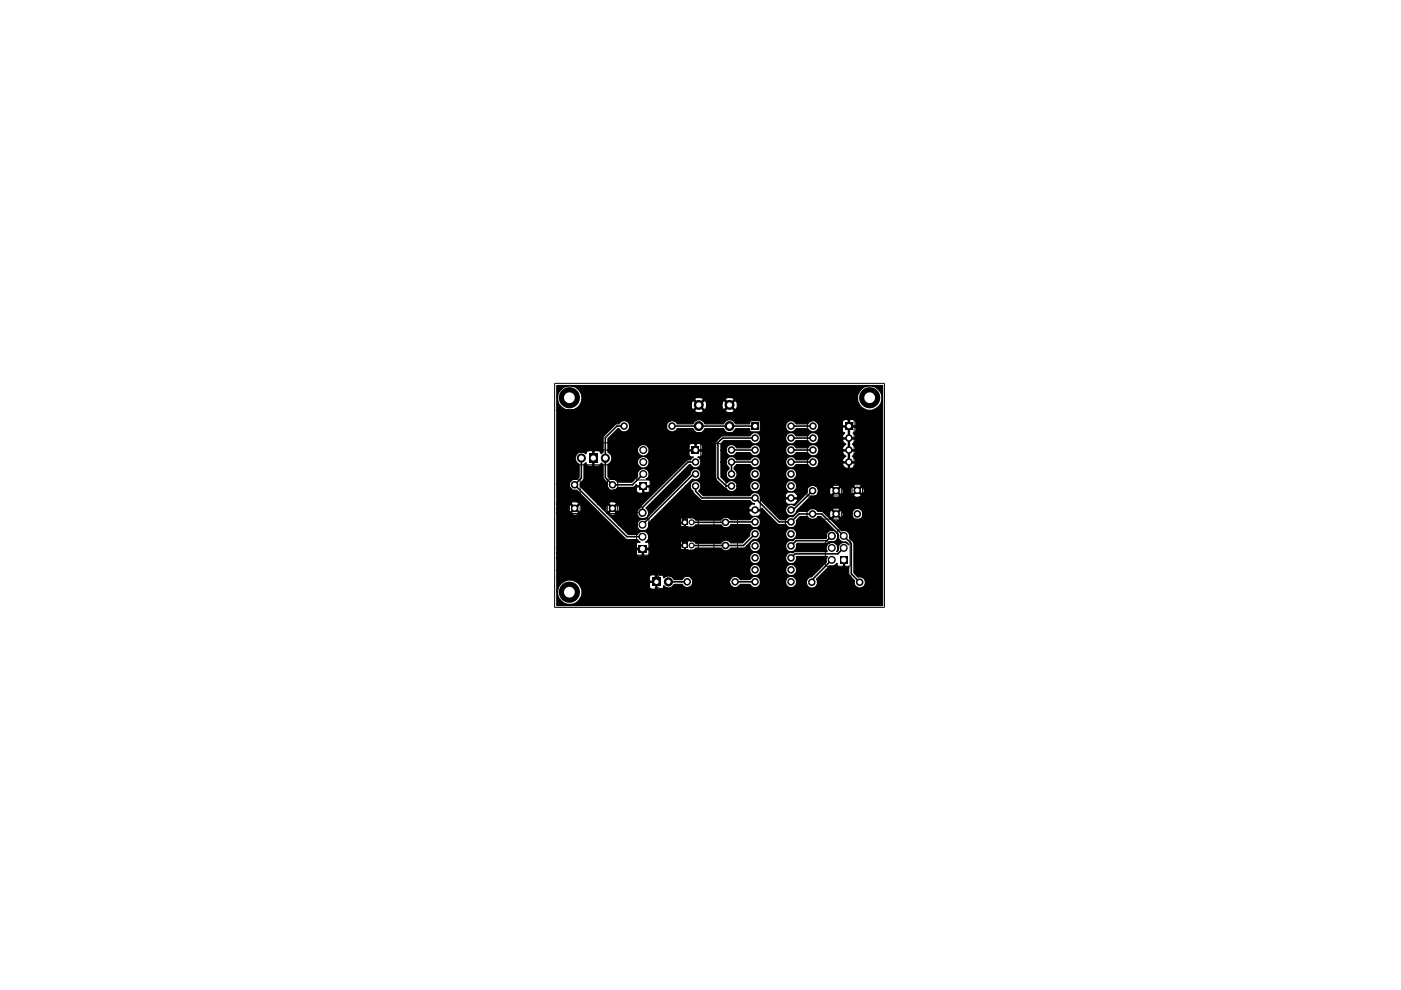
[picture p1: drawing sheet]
<svg xmlns="http://www.w3.org/2000/svg" width="297mm" height="210mm" viewBox="0 0 297 210" stroke-linecap="round" stroke-linejoin="round" font-family="sans-serif">
<g fill="none" stroke="#000" stroke-width=".21">
<path d="M117.6 81.3h69.9v47.5h-69.9zM120.6 93.9h10.3v4.7h-10.3zM120.6 95.4h10.3M123.9 93.9v1.5M127.7 93.9v1.5M133 97.3v.4h1M133 95.2v-.5l.4 .3 .1-.3h.4v.5M133 96.4v.6M133 96.8h1M133.3 90.3h.8M133.5 97.5v.2M134 95.6v.6l-.7-.6-.3 .2 .1 .4"/>
<path d="M134 93.7v.6l-.6-.6h-.3v.5M134.1 89h6.5v2.7h-6.5zM135 94.1h2.7v7.7h-2.7zM138.6 98h.4l.2-.2v-.3l-.6-.1v1M138.6 94.8h.6M138.8 94.8v1M138.8 98l.4 .4M139.2 100h-.5v.5h.5v.4h-.5M139.4 94.8l.7 1M139.5 100l.4 1 .3-1M139.5 97.4l.7 1M140.1 94.8l-.7 1"/>
<path d="M140.2 97.4l-.7 1M140.6 90.3h.8M147.9 87.4v1.4M149.2 91.4h4.5M149.2 84.8h4.5M154.9 87.4v1.4M162.9 89h-1.7v35.7h5.3v-35.7h-1.7M162.9 89a1 1 0 0 0 1 1 1 1 0 0 0 1-1M171.2 87.9h9.9v12.5h-9.9zM172.4 87.7h-1.4v1.4M174.1 98.6h1.4M174.1 98h1.4"/>
<path d="M174.1 97.8h1.4M174.1 97.7h1.4M174.1 97.5h1.4M174.1 98.4h1.4M174.1 98.3h1.4M174.1 98.1h1.4M174.1 89.7h4.1v1.3h-4.1zM174.1 92.3h4.1v1.3h-4.1zM174.1 94.8h4.1v1.3h-4.1zM174.1 97.4h4.1v1.2h-4.1zM174.1 96h1.4M174.1 95.8h1.4"/>
<path d="M174.1 95h1.4M174.1 94.9h1.4M174.1 95.6h1.4M174.1 95.5h1.4M174.1 95.4h1.4M174.1 95.2h1.4M174.1 90.9h1.4M174.1 90.8h1.4M174.1 90.7h1.4M174.1 89.9h1.4M174.1 89.8h1.4M174.1 90.5h1.4"/>
<path d="M174.1 90.4h1.4M174.1 90.3h1.4M174.1 90.2h1.4M174.1 90.1h1.4M174.1 93.5h1.4M174.1 93.3h1.4M174.1 93.2h1.4M174.1 92.5h1.4M174.1 92.4h1.4M174.1 93h1.4M174.1 92.9h1.4M174.1 92.7h1.4"/>
<path d="M174.1 92.6h1.4M175.5 89.7v1.3M175.5 92.3v1.3M175.5 94.8v1.3M175.5 97.4v1.2M120.5 117l.4-1.2 .3 1.2M120.5 117.6l.4 1.2 .3-1.2M120.6 116.7h.5M120.6 114.6h.5M120.7 101.6h2.3v7.3h-2.3zM121.2 112.3l-.4-.1-.2 .2 .2 .4 .4 .1v.4l-.6 .1M121.2 114h-.6v1.1"/>
<path d="M121.5 115.8l.4 1.2 .4-1.2M121.7 114.6h.4M121.7 117.7l.3-.1a.64 .64 0 0 1 .4 .6 .64 .64 0 0 1-.5 .6l-.2-.3zM121.8 112.8h.4M122.2 114h-.5v1.1h.5M122.3 112.2h-.5v1.2h.5M122.7 116.4l.6-.1v-.4l-.6-.1v1.2M122.8 114v1.1h.5l.1-.1v-1M122.8 112.2v1.2h.6M122.8 118.7v.1M123 116.4l.3 .6M123.3 117.9l.4-.3v1.2"/>
<path d="M123.3 118.8h.7M123.9 112.8h.4M124 114.6h.6v-.6h-.6v1.1M124.4 112.2h-.5v1.2h.5M124.8 116.4l.7-.1v-.4l-.7-.1v1.2M125.1 116.4l.4 .6M126.6 115.8h-.5l-.1 .2 .1 .3 .5 .2v.4h-.6M127.4 115.7l-.3 .9h.7M127.7 116.2v.8M128.5 116.3l-.2-.1v-.3l.5-.1v.4l-.5 .2v.4l.2 .2 .4-.2-.1-.5h-.1M128.8 101.6h2.2v7.3h-2.2zM130 115.8h-.6v.5h.6v.5l-.1 .2h-.4l-.1-.2"/>
<path d="M133 114.8v.4l.5 .1-.1-.5 .4-.1 .2 .2-.1 .4M133.1 117.6v.5a.44 .44 0 0 0 .5-.5h.3v.6M133.3 109.2l.3-1 .3 1M133.3 108.9h.5M133.3 116.8h.7M133.4 115.9l.2-.2h.2l.2 .2-.1 .3h-.4l-.1-.5h-.2l-.2 .2 .1 .3h.2l.1-.1M133.5 119.1v-.5l-.3-.1-.2 .2v.4h1M133.7 116.6v.6l-.7-.2M134 118.5l-.5 .4M134.9 110h2.7v7.7h-2.7zM136.2 107.4h-1.3v1.3M137.7 103v1.4h-1.3"/>
<path d="M138.6 113.5l.2-.3v1M138.6 114.2h.6M138.7 111.3h.4l.1-.4-.5-.1v1h.5l.1-.4-.3-.1M139.2 115.8h-.4a.55 .55 0 0 0 0 1l.5-.1v-.4h-.3M139.5 113.3l.4-.1 .2 .3-.7 .7h.7M140.3 115.8v1l-.6-1v1M140.4 113.2l.3 1 .3-1M140.7 115.8l.5 .1 .1 .4-.2 .5h-.4zM143.8 110.2v1.1M143.8 115.1v1.1M143.9 110v1.5M143.9 114.9v1.5"/>
<path d="M144 109.8v1.9M144 114.7v1.9M144.1 109.6v2.2M144.1 114.6v2.2M144.2 109.6v2.3M144.2 114.5v2.3M144.3 109.5v2.5M144.3 114.3v2.6M144.3 109.3v2.9M144.3 114.2v2.9M144.4 109.2v.7M144.4 111.6v.7"/>
<path d="M144.4 114.1v.7M144.4 116.5v.7M144.5 109.1v.8M144.5 111.6v.8M144.5 114v.8M144.5 116.5v.8M144.6 109.1v.8M144.6 111.6v.8M144.6 114v.8M144.6 116.5v.8M144.7 109.1v.8M144.7 111.6v.8"/>
<path d="M144.7 114v.8M144.7 116.5v.8M144.8 109v.9M144.8 111.6v.9M144.8 113.9v.9M144.8 116.5v.9M144.9 109v.9M144.9 111.6v.9M144.9 113.9v.9M144.9 116.5v.9M144.9 108.9v1M144.9 111.6v1"/>
<path d="M144.9 113.8v1M144.9 116.5v1M145 108.9v1M145 111.6v1M145 113.8v1M145 116.5v1M145.1 108.8v1.1M145.1 111.6v1.1M145.1 113.7v1.1M145.1 116.5v1.1M145.2 108.8v1.1M145.2 111.6v1.1"/>
<path d="M145.2 113.7v1.1M145.2 116.5v1.1M145.3 108.7v1.2M145.3 111.6v1.2M145.3 113.6v1.2M145.3 116.5v1.1M145.4 108.7v1.2M145.4 111.6v1.2M145.4 113.6v1.2M145.4 116.5v1.2M145.5 108.7v1.2M145.5 111.6v1.2"/>
<path d="M145.5 113.6v1.2M145.5 116.5v1.2M145.6 108.7v1.2M145.6 111.6v1.2M145.6 113.6v1.2M145.6 116.5v1.2M145.7 108.7v1.2M145.7 111.6v1.2M145.7 113.5v1.3M145.7 116.5v1.2M145.8 108.6v1.3M145.8 111.6v1.3"/>
<path d="M145.8 113.5v1.3M145.8 116.5v1.2M145.9 108.6v1.3M145.9 111.6v1.3M145.9 113.5v1.3M145.9 116.5v1.2M147.8 116.8h.4M147.8 111.9h.4M148 111.8v.3M148 116.7v.3M150.3 104.4h-1.7v-10.3h5.3v10.3h-1.7M150.3 104.4a1 1 0 0 1 1-1 1 1 0 0 1 1 1"/>
<path d="M151.3 116.4a2.53 2.53 0 0 0 2.6 2.5 2.53 2.53 0 0 0 2.5-2.5M151.3 110.1a2.53 2.53 0 0 1 2.6-2.5 2.53 2.53 0 0 1 2.5 2.5M151.4 110.1v6.2M156.4 110.1v6.2M171 114.1v-1l.4 .7 .3-.7v1M171.1 107.9h7.3v2.2h-7.3zM171.1 103h7.3v2.2h-7.3zM171.8 118.7h.4l.1-.4-.5-.1v1M171.9 118.7l.4 .5M172.1 115.7h-.3l-.2 .1 .1 .4 .4 .1-.1 .4h-.4M172.1 113.1v1M173.1 115.8l-.2-.1-.4 .2 .1 .7h.5"/>
<path d="M173.1 113.1h-.5l-.1 .2 .1 .2 .5 .3-.1 .2h-.5M173.3 118.3h-.6v.3l.6 .3-.3 .3-.3-.1M173.6 113.2h.5v.8l-.4 .1a.67 .67 0 0 1-.1-.9zM173.6 118.2h.5M173.6 115.7v1M173.7 116.2l.4 .5M173.8 118.2v1M174.1 115.7l-.5 .5M175 114.9h2.6v-2.5h2.6v7.7h-5.2zM176.3 112.4h-1.3v1.2M180.7 102.8h2.2v7.3h-2.2zM181.2 116.7v-1l.3 .7 .3-.7v1"/>
<path d="M181.3 113.1l.3 1 .2-1M181.8 118.3l-.2-.1-.3 .2v.6l.3 .2 .2-.1v-.3h-.1M182.4 115.7v1M182.8 113.2l-.4-.1-.2 .3v.5l.2 .1 .2 .1 .2-.1M182.9 118.2v1l-.6-1v1M183.3 118.2l.6 .2v.6l-.4 .2h-.2zM183.3 115.7h-.3l-.2 .1v.3l.5 .2-.1 .4h-.4M183.8 113.2l-.4-.1-.2 .3v.5l.3 .2 .3-.1M184 115.7h.1a.66 .66 0 0 1 .1 1l-.4-.1a.67 .67 0 0 1 .2-.9zM138.8 122.1v.2M138.8 124.5h.1M138.9 122.2a1.99 1.99 0 0 1 3.3 .1"/>
<path d="M139.4 122.3a1.5 1.5 0 0 1 2.1 0M141.5 124.5a1.5 1.5 0 0 1-2.1 0M142.2 124.5a1.99 1.99 0 0 1-3.3 .1M146.7 123.4h.8M147.5 122h6.5v2.7h-6.5zM154 123.4h.8M173.1 123.4h.8M173.9 122.1h6.5v2.7h-6.5zM180.4 123.4h.9"/>
<circle cx="145.9" cy="110.8" r="2.16"/>
<circle cx="145.9" cy="115.7" r="2.16"/>
</g>
<g fill="none" stroke="#000" stroke-width=".34">
<path d="M123.3 97.1v4.2l-1.5 1.5 11.1 11h3.3M128.7 97.5l-.2 .1M132.3 90.3h-1.5l-2.5 2.5v8.5l1.6 1.5h4.2l2.3-2.3M142.5 90.3h17.6M147.5 98h-1.6l-9.7 9.6v1.1M155.1 95.4h5M160.1 98h-5v2.5M160.1 92.9h-6.9l-1 .9v7.5l1.8 1.7h1.1M167.7 90.3h4.7M167.7 98h4.7M167.7 95.4h4.7M167.7 92.9h4.7"/>
<path d="M147.5 100.5h-.4l-10.9 10.8M147.5 103v1.1l1.3 1.5h11.3l5.1 5.1h2.5l1.7-1.7h4.8l6.3 6.2v6.5l1.8 1.7M160.1 113.2l-2.5 2.5h-11M160.1 110.7h-13.5M172.3 104.1l-4.2 4h-.4M176.3 113.6l-1 1h-6.5l-1.1 1.1M176.3 118.7l-4.2 4.3v.4M178.9 116.2l-1.3 1.2h-9l-.9 .9M141.7 123.4h4M155.9 123.4h4.2"/>
</g>
<g fill="#000">
<path d="M124.9 96.2h1.8v1.9h-1.8zM127.4 97.1l1.9 .1zM127.7 96.4a.95 .95 0 0 1 1-.2 .95 .95 0 0 1 .6 .9h-1.9zM127.4 97.2h1.9a.95 .95 0 0 1-1 .9 .95 .95 0 0 1-.9-.9zM131.5 90.3h1.6a.8 .8 0 0 1-.8 .8 .8 .8 0 0 1-.8-.8zM131.8 89.8a.8 .8 0 0 1 .8-.2 .8 .8 0 0 1 .5 .7h-1.6zM135.5 95.4h1.7a.85 .85 0 0 1-.8 .9 .85 .85 0 0 1-.9-.9zM135.8 94.8a.85 .85 0 0 1 .9-.2 .85 .85 0 0 1 .5 .8h-1.7zM135.5 98h1.7a.85 .85 0 0 1-.8 .8 .85 .85 0 0 1-.9-.8zM135.8 97.4a.85 .85 0 0 1 .9-.2 .85 .85 0 0 1 .5 .8h-1.7zM146.6 94.7h1.6v1.6h-1.6zM146.7 98h1.6a.8 .8 0 0 1-.8 .8 .8 .8 0 0 1-.8-.8z"/>
<path d="M146.9 97.4a.8 .8 0 0 1 .9-.2 .8 .8 0 0 1 .5 .8h-1.6zM154.3 95.4h1.6a.8 .8 0 0 1-.8 .8 .8 .8 0 0 1-.8-.8zM154.5 94.9a.8 .8 0 0 1 .9-.2 .8 .8 0 0 1 .5 .7h-1.6zM154.3 98h1.6a.8 .8 0 0 1-.8 .8 .8 .8 0 0 1-.8-.8zM154.5 97.4a.8 .8 0 0 1 .9-.2 .8 .8 0 0 1 .5 .8h-1.6zM159.2 89.6h1.7v1.6h-1.7zM159.5 94.9a.8 .8 0 0 1 .9-.2 .8 .8 0 0 1 .5 .7h-1.6zM159.3 95.4h1.6a.8 .8 0 0 1-.8 .8 .8 .8 0 0 1-.8-.8zM159.5 92.3a.8 .8 0 0 1 .9-.2 .8 .8 0 0 1 .5 .8h-1.6zM159.3 92.9h1.6a.8 .8 0 0 1-.8 .8 .8 .8 0 0 1-.8-.8zM159.5 97.4a.8 .8 0 0 1 .9-.2 .8 .8 0 0 1 .5 .8h-1.6zM159.3 98h1.6a.8 .8 0 0 1-.8 .8 .8 .8 0 0 1-.8-.8z"/>
<path d="M167.1 89.8a.8 .8 0 0 1 .9-.2 .8 .8 0 0 1 .5 .7h-1.6zM166.9 90.3h1.6a.8 .8 0 0 1-.8 .8 .8 .8 0 0 1-.8-.8zM167.1 92.3a.8 .8 0 0 1 .9-.2 .8 .8 0 0 1 .5 .8h-1.6zM166.9 92.9h1.6a.8 .8 0 0 1-.8 .8 .8 .8 0 0 1-.8-.8zM167.1 94.9a.8 .8 0 0 1 .9-.2 .8 .8 0 0 1 .5 .7h-1.6zM166.9 95.4h1.6a.8 .8 0 0 1-.8 .8 .8 .8 0 0 1-.8-.8zM167.1 97.4a.8 .8 0 0 1 .9-.2 .8 .8 0 0 1 .5 .8h-1.6zM166.9 98h1.6a.8 .8 0 0 1-.8 .8 .8 .8 0 0 1-.8-.8zM171.8 94.9a.8 .8 0 0 1 .9-.2 .8 .8 0 0 1 .5 .7h-1.6zM171.6 95.4h1.6a.8 .8 0 0 1-.8 .8 .8 .8 0 0 1-.8-.8zM171.8 97.4a.8 .8 0 0 1 .9-.2 .8 .8 0 0 1 .5 .8h-1.6zM171.6 98h1.6a.8 .8 0 0 1-.8 .8 .8 .8 0 0 1-.8-.8z"/>
<path d="M171.8 92.3a.8 .8 0 0 1 .9-.2 .8 .8 0 0 1 .5 .8h-1.6zM171.6 92.9h1.6a.8 .8 0 0 1-.8 .8 .8 .8 0 0 1-.8-.8zM179.1 89.6h1.6v1.6h-1.6zM179.4 92.3a.8 .8 0 0 1 .9-.2 .8 .8 0 0 1 .5 .8h-1.6zM179.2 92.9h1.6a.8 .8 0 0 1-.8 .8 .8 .8 0 0 1-.8-.8zM179.4 94.9a.8 .8 0 0 1 .9-.2 .8 .8 0 0 1 .5 .7h-1.6zM179.2 95.4h1.6a.8 .8 0 0 1-.8 .8 .8 .8 0 0 1-.8-.8zM179.4 97.4a.8 .8 0 0 1 .9-.2 .8 .8 0 0 1 .5 .8h-1.6zM179.2 98h1.6a.8 .8 0 0 1-.8 .8 .8 .8 0 0 1-.8-.8zM135.4 115.5h1.7v1.7h-1.7zM135.5 102.2h1.7v1.7h-1.7zM135.6 113.2a.85 .85 0 0 1 .9-.2 .85 .85 0 0 1 .6 .8h-1.7z"/>
<path d="M135.4 113.8h1.7a.85 .85 0 0 1-.9 .8 .85 .85 0 0 1-.8-.8zM135.6 110.7a.85 .85 0 0 1 .9-.2 .85 .85 0 0 1 .6 .8h-1.7zM135.4 111.3h1.7a.85 .85 0 0 1-.9 .8 .85 .85 0 0 1-.8-.8zM135.5 100.5h1.7a.85 .85 0 0 1-.8 .8 .85 .85 0 0 1-.9-.8zM135.8 99.9a.85 .85 0 0 1 .9-.2 .85 .85 0 0 1 .5 .8h-1.7zM144.6 115.1h1.2v1.1h-1.2zM144.6 110.2h1.2v1.1h-1.2zM146.7 103h1.6a.8 .8 0 0 1-.8 .8 .8 .8 0 0 1-.8-.8zM146.9 102.5a.8 .8 0 0 1 .9-.2 .8 .8 0 0 1 .5 .7h-1.6zM146.7 100.5h1.6a.8 .8 0 0 1-.8 .8 .8 .8 0 0 1-.8-.8zM146.9 99.9a.8 .8 0 0 1 .9-.1 .8 .8 0 0 1 .5 .7h-1.6zM154.3 100.5h1.6a.8 .8 0 0 1-.8 .8 .8 .8 0 0 1-.8-.8z"/>
<path d="M154.5 99.9a.8 .8 0 0 1 .9-.1 .8 .8 0 0 1 .5 .7h-1.6zM159.5 117.7a.8 .8 0 0 1 .9-.2 .8 .8 0 0 1 .5 .8h-1.6zM159.3 118.3h1.6a.8 .8 0 0 1-.8 .8 .8 .8 0 0 1-.8-.8zM159.5 115.2a.8 .8 0 0 1 .9-.2 .8 .8 0 0 1 .5 .7h-1.6zM159.3 115.7h1.6a.8 .8 0 0 1-.8 .8 .8 .8 0 0 1-.8-.8zM159.5 99.9a.8 .8 0 0 1 .9-.1 .8 .8 0 0 1 .5 .7h-1.6zM159.3 100.5h1.6a.8 .8 0 0 1-.8 .8 .8 .8 0 0 1-.8-.8zM159.5 112.6a.8 .8 0 0 1 .9-.1 .8 .8 0 0 1 .5 .7h-1.6zM159.3 113.2h1.6a.8 .8 0 0 1-.8 .8 .8 .8 0 0 1-.8-.8zM159.5 110.1a.8 .8 0 0 1 .9-.2 .8 .8 0 0 1 .5 .8h-1.6zM159.3 110.7h1.6a.8 .8 0 0 1-.8 .8 .8 .8 0 0 1-.8-.8zM159.5 107.6a.8 .8 0 0 1 .9-.2 .8 .8 0 0 1 .5 .7h-1.6z"/>
<path d="M159.3 108.1h1.6a.8 .8 0 0 1-.8 .8 .8 .8 0 0 1-.8-.8zM159.5 105a.8 .8 0 0 1 .9-.2 .8 .8 0 0 1 .5 .8h-1.6zM159.3 105.6h1.6a.8 .8 0 0 1-.8 .8 .8 .8 0 0 1-.8-.8zM159.5 102.5a.8 .8 0 0 1 .9-.2 .8 .8 0 0 1 .5 .7h-1.6zM159.3 103h1.6a.8 .8 0 0 1-.8 .8 .8 .8 0 0 1-.8-.8zM167.1 107.6a.8 .8 0 0 1 .9-.2 .8 .8 0 0 1 .5 .7h-1.6zM166.9 108.1h1.6a.8 .8 0 0 1-.8 .8 .8 .8 0 0 1-.8-.8zM167.1 110.1a.8 .8 0 0 1 .9-.2 .8 .8 0 0 1 .5 .8h-1.6zM166.9 110.7h1.6a.8 .8 0 0 1-.8 .8 .8 .8 0 0 1-.8-.8zM167.1 99.9a.8 .8 0 0 1 .9-.1 .8 .8 0 0 1 .5 .7h-1.6zM166.9 100.5h1.6a.8 .8 0 0 1-.8 .8 .8 .8 0 0 1-.8-.8zM167.1 102.5a.8 .8 0 0 1 .9-.2 .8 .8 0 0 1 .5 .7h-1.6z"/>
<path d="M166.9 103h1.6a.8 .8 0 0 1-.8 .8 .8 .8 0 0 1-.8-.8zM167.1 105a.8 .8 0 0 1 .9-.2 .8 .8 0 0 1 .5 .8h-1.6zM166.9 105.6h1.6a.8 .8 0 0 1-.8 .8 .8 .8 0 0 1-.8-.8zM167.1 112.6a.8 .8 0 0 1 .9-.1 .8 .8 0 0 1 .5 .7h-1.6zM166.9 113.2h1.6a.8 .8 0 0 1-.8 .8 .8 .8 0 0 1-.8-.8zM167.1 115.2a.8 .8 0 0 1 .9-.2 .8 .8 0 0 1 .5 .7h-1.6zM166.9 115.7h1.6a.8 .8 0 0 1-.8 .8 .8 .8 0 0 1-.8-.8zM167.1 117.7a.8 .8 0 0 1 .9-.2 .8 .8 0 0 1 .5 .8h-1.6zM166.9 118.3h1.6a.8 .8 0 0 1-.8 .8 .8 .8 0 0 1-.8-.8zM175.7 118.1a.85 .85 0 0 1 1-.2 .85 .85 0 0 1 .5 .8h-1.7zM175.5 118.7h1.7a.85 .85 0 0 1-.9 .9 .85 .85 0 0 1-.8-.9zM175.7 115.6a.85 .85 0 0 1 1-.2 .85 .85 0 0 1 .5 .8h-1.7z"/>
<path d="M175.5 116.2h1.7a.85 .85 0 0 1-.9 .8 .85 .85 0 0 1-.8-.8zM178 117.9h1.7v1.6h-1.7zM178.3 115.6a.85 .85 0 0 1 .9-.2 .85 .85 0 0 1 .5 .8h-1.7zM178 116.2h1.7a.85 .85 0 0 1-.8 .8 .85 .85 0 0 1-.9-.8zM178.3 113a.85 .85 0 0 1 .9-.2 .85 .85 0 0 1 .5 .8h-1.7zM178 113.6h1.7a.85 .85 0 0 1-.8 .9 .85 .85 0 0 1-.9-.9zM138.2 122.4h1.8v1.8h-1.8zM155.3 122.8a.8 .8 0 0 1 .9-.2 .8 .8 0 0 1 .5 .8h-1.6zM155.1 123.4h1.6a.8 .8 0 0 1-.8 .8 .8 .8 0 0 1-.8-.8zM159.5 122.8a.8 .8 0 0 1 .9-.2 .8 .8 0 0 1 .5 .8h-1.6zM159.3 123.4h1.6a.8 .8 0 0 1-.8 .8 .8 .8 0 0 1-.8-.8zM159.5 120.3a.8 .8 0 0 1 .9-.2 .8 .8 0 0 1 .5 .7h-1.6z"/>
<path d="M159.3 120.8h1.6a.8 .8 0 0 1-.8 .8 .8 .8 0 0 1-.8-.8zM167.1 120.3a.8 .8 0 0 1 .9-.2 .8 .8 0 0 1 .5 .7h-1.6zM166.9 120.8h1.6a.8 .8 0 0 1-.8 .8 .8 .8 0 0 1-.8-.8zM167.1 122.8a.8 .8 0 0 1 .9-.2 .8 .8 0 0 1 .5 .8h-1.6zM166.9 123.4h1.6a.8 .8 0 0 1-.8 .8 .8 .8 0 0 1-.8-.8zM171.3 123.4h1.6a.8 .8 0 0 1-.8 .8 .8 .8 0 0 1-.8-.8zM171.5 122.9a.8 .8 0 0 1 .9-.2 .8 .8 0 0 1 .5 .7h-1.6zM118.1 81.7h69v46.7h-69v-3.1h.1v.6a2.6 2.6 0 0 0 3.4 2.1 2.6 2.6 0 0 0 1.4-3.8h14.7l.3 .6 .9 .1 .2-.1v-1.3h-1.3l-.1 .7h-14.7l-.2-.3a2.58 2.58 0 0 0-2.8-.8 2.58 2.58 0 0 0-1.8 2.2h-.1v-2.8h19.6l.1 .7h1.3v-1.2h.2v2.8l.2 .1h.7l.5-.2v-.5l.2 .2a1.37 1.37 0 0 0 2-.5h1.7l.2 .3a1.15 1.15 0 0 0 1.3 .3 1.15 1.15 0 0 0 .7-1.1h7.8l.1 .3a1.16 1.16 0 0 0 1 .9 1.16 1.16 0 0 0 1.2-.7h2.1l.1 .2a1.21 1.21 0 0 0 1.4 .4 1.21 1.21 0 0 0 .8-1.1h5.3v.3a1.2 1.2 0 0 0 1.8 .7 1.2 1.2 0 0 0 0-2 1.2 1.2 0 0 0-1.8 .7v.3h-5.3a1.2 1.2 0 0 0-.9-1.2 1.2 1.2 0 0 0-1.4 .7h-2.1l-.1-.2a1.21 1.21 0 0 0-1.3-.4 1.21 1.21 0 0 0-.9 1.1h-7.8v-.6l-.7-.6h-.8l-.7 .7h-1.7a1.29 1.29 0 0 0-2.2-.3v-.5l-.4-.2h-.8l-.2 .1-.4-.1h-.9l-.3 .3v.3h-19.6v-1.6h40.8v.2a1.2 1.2 0 0 0 1.3 1 1.2 1.2 0 0 0 1.1-1.2h5.3v.2a1.2 1.2 0 0 0 1.8 .8 1.2 1.2 0 0 0 0-2 1.2 1.2 0 0 0-1.8 .7v.3h-5.3a1.19 1.19 0 0 0-1.2-1.2 1.19 1.19 0 0 0-1.2 1.2h-40.8v-2.6h40.8v.3a1.2 1.2 0 0 0 1.9 .7 1.2 1.2 0 0 0 0-2 1.2 1.2 0 0 0-1.9 .8v.2h-40.8v-1.1h16.7a.57 .57 0 0 0 .5 .7h.7l.2-.2v-1.2h.2v1.2l.2 .2 .9-.1 .3-.4v-.7l-.2-.2h-2.6l-.2 .2v.5h-16.7v-.9h25.9a.68 .68 0 0 0 .4 .6 .68 .68 0 0 0 .7-.1v-1h-1l-.1 .2v.3h-25.9v-7.5h3l.3 .4 .5 .1 .6-.2 .2-.3-.8-.8-.8 .8h-3v-1h2.3a.62 .62 0 0 0 .5 .8l.8-.8h.4l.8 .8 .2-.1a1.25 1.25 0 0 0 0-1.4l-.2-.1-.8 .8h-.4l-.8-.8a.74 .74 0 0 0-.5 .8h-2.3v-1h3l.8 .8 .8-.8-.1-.2a1.25 1.25 0 0 0-1.4 0l-.1 .2h-3v-4.1h2.6a1.31 1.31 0 0 0 .8 1.2h.8l10.4 10.4 2.5 .1 .5 .5h-.5l-.4 .4v.8l.2 .2h2.6l.2-.2v-.7l-.2-.3h6.4v.3l.1 .1h1v-.9h.2v2.2l.5 .2 .5-.4h.7l.5-.4h5.4l.1 .2a1.11 1.11 0 0 0 1.9-.2h2.9l.5-.4h.6v.2a1.2 1.2 0 0 0 1.3 1 1.2 1.2 0 0 0 1.1-1.2h5.3v.2a1.18 1.18 0 0 0 1.4 .9 1.18 1.18 0 0 0 .9-1.5l.1-.2h6.6l.4-.3a1.23 1.23 0 0 0 1.5-.8 1.23 1.23 0 0 0-.7-1.6 1.23 1.23 0 0 0-1.6 .8v.9h-6.6l-.5 .5a1.1 1.1 0 0 0-1.5 1.1h-5.3l-.1-.3a1.15 1.15 0 0 0-1.2-.9 1.15 1.15 0 0 0-1.1 1.2h-.6l1.4-1.5a1.19 1.19 0 0 0 1.6-1.1h5.3v.3a1.2 1.2 0 0 0 1.8 .7 1.2 1.2 0 0 0 0-2 1.2 1.2 0 0 0-1.8 .8v.2h-5.3a1.21 1.21 0 0 0-1.4-1.1 1.21 1.21 0 0 0-1 1.5l-1.5 1.5h-2.5a1.12 1.12 0 0 0-1.1-.6 1.12 1.12 0 0 0-.9 .7h-5.4l-.5-.4h-.7l-.4-.4h-.4l-.2 .2-.8-.2-.4 .2-.1 .5h-6.4l-.7-.2a1.25 1.25 0 0 0 .2-2 1.25 1.25 0 0 0-1.9 .4h-2l-2-2h3.9v.2a1.24 1.24 0 0 0 1.3 1.1 1.24 1.24 0 0 0 1.1-1.2h6.5v.1a.73 .73 0 0 0 1.1 .4v-.9h-1h-.1v.4h-6.5l-.1-.4 .8-.8h5.8v.3l.1 .2h1v-1h.2v2.2l.2 .2 .6-.1 .2-.3h.7l.5-.4h5.4l.1 .2 .5 .4a1.28 1.28 0 0 0 1.5-.7h4l.1 .2a1.21 1.21 0 0 0 2-.2 1.21 1.21 0 0 0-.9-1.8l.3 .1 .5-.2 .5-.6-.1-.4h-2.5a.74 .74 0 0 0 .3 1l.8 .2-.5 .2-.5 .5h-4.1l-.1-.2a1.24 1.24 0 0 0-1.8 0l-.1 .3h-5.4l-.2-.3a.91 .91 0 0 0-1-.1l-.5-.4-.7 .2a.69 .69 0 0 0-1.1 .5h-5.8l7.1-7.1h1l.2 .7 .4 .4 .1 .3 1.7 1.6h10.3l.5 .5 .5 .3-.3-.1-.5 .2-.5 .8 .2 .3h2.5l.1-.4 3.3 3.4 1.9 .1v.2a1.19 1.19 0 0 0 1.5 .4 1.19 1.19 0 0 0 .7-1.4l.7-.9h1.6a1.16 1.16 0 0 0 1.1 .7 1.16 1.16 0 0 0 1-.7h.7l3.7 3.7a1.26 1.26 0 0 0 .3 1.4 1.26 1.26 0 0 0 1.4 .3l.5 .6a1.24 1.24 0 0 0-1.5-.4 1.24 1.24 0 0 0-.7 1.5l-.3 .4a1.25 1.25 0 0 0-1-2 1.25 1.25 0 0 0-1 2h-7.1l-.1 .1a1.22 1.22 0 0 0-1.6 1.1 1.22 1.22 0 0 0 1.3 1.3 1.15 1.15 0 0 0 1-1.5h6.6l-.4 .7 .1 .5-3.1 3.1a1.19 1.19 0 0 0-1.1 1.5 1.19 1.19 0 0 0 1.6 .8 1.19 1.19 0 0 0 .5-1.8l2.9-2.9h.9l.6-.5v.4l.2 .4 1 .1 .1-.2v-1.4h.3v1.4l.1 .2 .7-.1v1.6l1.3 1.3a1.15 1.15 0 0 0 .8 1.5 1.15 1.15 0 0 0 1.4-.8 1.15 1.15 0 0 0-.7-1.4h-.8l-.9-.9v-6.4l-.9-1.2a1.18 1.18 0 0 0-.4-1.2 1.18 1.18 0 0 0-1.2-.1l-2.5-2.7h.5a.93 .93 0 0 0 1.5 .3l.1-.3-.8-.7-.8 .7h-.5l-1-.8h.9a.49 .49 0 0 0 .4 .7l.9-.8h.3l.8 .8h.2l.3-1h1.8a1.21 1.21 0 0 0 1.2 1.4 1.21 1.21 0 0 0 1.2-1.4 1.21 1.21 0 0 0-1.5-1l-.6 .4-.3 .6h-1.8l-.2-.5-.3-.1-.8 .8h-.3l-.9-.8h-.2l-.2 .9h-.9l-.4-.5-.3-.2h-1l-.4-.4h3.6l.8 .8 .8-.8a.92 .92 0 0 0-1.6 0l-3.7-.1a1.22 1.22 0 0 0-1.6 .5l-2 .1-1.1 1.1-.2-.1a1.17 1.17 0 0 0-1.2 .7h-1.3l-4.2-4.2h5.1l.5 .8 .8 .2a1.2 1.2 0 0 0-1.1 1.2 1.2 1.2 0 0 0 1.2 1.2 1.2 1.2 0 0 0 1.2-1.2l3-3 4.6-.1 .1 .2a1.02 1.02 0 0 0 1.5-.2l-.1-.2h3a1 1 0 0 0 1.6 .3v-.3l-.8-.7-.8 .7h-3l-.7-.6-.8 .8h-3.6l.4-.2 .2-.7h2.4l.2 .7h.2l.9-.8h.3l.8 .8a.6 .6 0 0 0 .5-.8h1.6l.1 .5 .3 .2 .8-.8h.4l.8 .8a.97 .97 0 0 0 0-1.6l-.8 .8h-.4l-.8-.8-.3 .1-.1 .8h-1.6l-.3-.8h-.2l-.8 .8h-.3l-.9-.8h-.2l-.2 .9h-2.4l-.2-.9-.4-.2h3.6l.8 .8 .8-.9h2.9l.8 .8 .8-.8v-.3l-.6-.1-.8 .1-.2 .3h-2.9l-.1-.2a1.02 1.02 0 0 0-1.5 .3h-3.7l-.1-.2a1.26 1.26 0 0 0-1.6 1.5l-2.7 2.8-.6-.3 .3 .1 .5-.2 .5-.7-.1-.3h-2.5l-.2 .2h-5.1v-.7h5.1l.2 .2h2.5l.1-.4-.5-.7-.5-.1-.3 .1a1.2 1.2 0 0 0 1.2-1.4 1.2 1.2 0 0 0-1.4-1 1.2 1.2 0 0 0-1 1.3l.5 .8 .5 .3-.3-.1-.5 .1-.5 .9h-5.1a1.17 1.17 0 0 0-1-.9 1.17 1.17 0 0 0-1.2 .7h-9.9l-1-1a1.18 1.18 0 0 0 0-2 1.18 1.18 0 0 0-1.8 1h-1l1.5-1.5a1.18 1.18 0 0 0 1.7-.5 1.18 1.18 0 0 0-.6-1.6 1.18 1.18 0 0 0-1.6 .8v.2l-9.6 9.7a1.14 1.14 0 0 0-1.6 1.1h-3.9l-2.6-2.5h.5l.3 .4 .6 .1 .7-.3-.1-.3h4.5a1.22 1.22 0 0 0 1.7 1.2 1.22 1.22 0 0 0 .1-2.2l9.3-9.2h.2a1.18 1.18 0 0 0 1.9 .3 1.18 1.18 0 0 0-.4-1.9h.5l.4-.3 .2-.3-.2-.7h-2.6v1l.4 .3h.4l-.6 .6-.8 .1-9.8 9.7-.1 .4-.6 .7v.3h-4.5l-.7-.7-.8 .8h-.5l-.9-1h.8l.1 .6 .3 .2 .8-.8h.4l.8 .8a.97 .97 0 0 0 0-1.6l-.8 .8h-.4l-.8-.8-.3 .1-.1 .7h-.8l-1-1h2.4l.8 .8 .8-.8v-.2l-1.1-.2-.5 .2v.2h-2.4l-3.7-3.6v-.8l.8-.8v-3.2l.4-.3 .2 .6 .3 .1h.9l.1-.1v-3h.2v3l.2 .1h.8l.4-.1 .2-.5 .4 .2v3.1l.8 .9a1.4 1.4 0 0 0 .9 1.5h5.3v.2a.91 .91 0 0 0 1.4 .3v-1.1h.2v1.1l.2 .2 .8-.1 .4-.3v-.9h-2.8h-.2v.6h-4.7l.5-.2 .2-.4h3.3l.7-.6 .2 .3h2.6l.2-.2v-.8l-.4-.4h-.4a1.23 1.23 0 0 0 .4-1.7 1.23 1.23 0 0 0-1.6-.5 1.23 1.23 0 0 0-.7 1.6l-1.2 1.2h-3.1l-.7-.6h-.7l-.6-.6v-2.6l.6-.4h5.7a1.22 1.22 0 0 0 1.5 1.3 1.22 1.22 0 0 0 .7-1.9 1.22 1.22 0 0 0-2-.1l-.2 .7h-5.7a1.42 1.42 0 0 0-.6-2.1v-.4h6.3a1.24 1.24 0 0 0 1.6 1.2 1.24 1.24 0 0 0 .6-2h8.7l.1 .7h1.1v-1.2h.3v1.2h1.2l.2-.7-.2-.4-.4-.3h-.6l-.2 .2-1-.2-.4 .3-.1 .4h-8.7l-.3-.3a1.27 1.27 0 0 0-1.9 1.1h-6.3v-1.6h22.9v7.6l1.8 2 .4 .2a1.17 1.17 0 0 0 1.4 .5 1.17 1.17 0 0 0 .8-1.1h2.7v.2a1.2 1.2 0 0 0 1.9 .8 1.2 1.2 0 0 0 0-2 1.2 1.2 0 0 0-1.9 .7v.3h-2.7a1.16 1.16 0 0 0-.8-1.1 1.16 1.16 0 0 0-1.3 .4l-1.2-1.3v-3.1h1.1l.1 .7 .4 .4v.4a1.19 1.19 0 0 0 0 2.1 1.19 1.19 0 0 0 1.8-1.1h2.6v.3a1.2 1.2 0 0 0 1.3 .9 1.2 1.2 0 0 0 1.1-1.2h5.3v.3a1.2 1.2 0 0 0 1.8 .7 1.2 1.2 0 0 0 0-2 1.2 1.2 0 0 0-1.8 .8v.2h-5.3a1.19 1.19 0 0 0-1.2-1.2 1.19 1.19 0 0 0-1.2 1.2h-2.6l-.2-.6-.5-.4v-.4l.6-.6h2.8a1.2 1.2 0 0 0 1.4 .7 1.2 1.2 0 0 0 .9-1.2h5.3v.3a1.16 1.16 0 0 0 1 .9 1.16 1.16 0 0 0 1.2-.7h2.5l.1 .2a1.17 1.17 0 0 0 1.2 .5 1.17 1.17 0 0 0 .9-.9h5.1l.6 .9 .5 .2 .2-.1v-1.1h.2v1.1l.3 .1 .5-.2 .5-.7-.1-.3h-2.5l-.2 .1h-5.1h.1a1.22 1.22 0 0 0-.8-1.4 1.22 1.22 0 0 0-1.5 .6h-2.5l-.1-.2a1.15 1.15 0 0 0-1.3-.4 1.15 1.15 0 0 0-.8 1.1h-5.3l-.1-.3a1.16 1.16 0 0 0-1-.9 1.16 1.16 0 0 0-1.2 .7h-2.8l-.1-.2a1.15 1.15 0 0 0-1.3-.4 1.15 1.15 0 0 0-.8 1.1h-1.1v-2.5h1.1v.2a1.16 1.16 0 0 0 1 1 1.16 1.16 0 0 0 1.2-.7h2.8l.1 .1a1.21 1.21 0 0 0 1.4 .5 1.21 1.21 0 0 0 .8-1.1h5.3v.2a1.16 1.16 0 0 0 1 1 1.16 1.16 0 0 0 1.2-.7h2.5l.1 .1a1.17 1.17 0 0 0 1.2 .6 1.17 1.17 0 0 0 .9-.9h5.1l.2 .4 .6 .5-.6 .5-.2 .5 .2 .2h1.1v-2.3h.2v2.3h1.2l.1-.2-.2-.5-.5-.5 .7-.7-.1-.4h-2.5l-.2 .2h-5.1a1.18 1.18 0 0 0-.7-1.5 1.18 1.18 0 0 0-1.5 .7h-2.5l-.1-.2a1.15 1.15 0 0 0-1.3-.5 1.15 1.15 0 0 0-.8 1.2h-5.3l-.1-.3a1.16 1.16 0 0 0-1-.9 1.16 1.16 0 0 0-1.2 .7h-2.8l-.1-.2a1.15 1.15 0 0 0-1.3-.5 1.15 1.15 0 0 0-.8 1.2h-1.1v-1.4l.5-.7h5.6a1.2 1.2 0 0 0 1.4 .7 1.2 1.2 0 0 0 .9-1.2h5.3v.3a1.16 1.16 0 0 0 1 .9 1.16 1.16 0 0 0 1.2-.7h2.5l.1 .2a1.17 1.17 0 0 0 1.2 .5 1.17 1.17 0 0 0 .9-.8h5.1l.2 .4 .6 .5-.6 .5-.2 .4 .2 .3h1.1v-2.3h.2v2.3h1.2l.1-.3-.2-.4-.5-.5 .7-.8-.1-.3h-2.5l-.2 .2h-5.1a1.18 1.18 0 0 0-.7-1.5 1.18 1.18 0 0 0-1.5 .6h-2.5l-.1-.2a1.15 1.15 0 0 0-1.3-.4 1.15 1.15 0 0 0-.8 1.1h-5.3l-.1-.2a1.16 1.16 0 0 0-1-1 1.16 1.16 0 0 0-1.2 .7h-6l-1.2 1.5h-22.9v-.9l2.1-2.1h.3v.2a1.21 1.21 0 0 0 1.4 .4 1.21 1.21 0 0 0 .8-1.2h7.8v.4a1.18 1.18 0 0 0 1.1 .9 1.18 1.18 0 0 0 1.1-.7h3.4l.2 .3 .7 .5h1.1l.6-.8h3.9l.4 .6a1.45 1.45 0 0 0 1.8 0l.4-.6h2.9v.5l.2 .2h2l.2-.4v-.8h5.3a1.15 1.15 0 0 0 .9 1.2 1.15 1.15 0 0 0 1.3-.7l2.5 .1a1.27 1.27 0 0 0 2 .2h5.3l.1 .4 .4 .2-.5 .8 .2 .2h1.1v-2.2h.2v2.2h1.2l.1-.2-.5-.8 .4-.1 .2-.4v-.7h-.2h-2.5h-.2v.6h-5.3l.1-.2a1.05 1.05 0 0 0-.1-1.4h5.3v.5l.2 .2h1.1v-1.2h.2v1.2h1.2l.2-.2-.1-.9-.4-.3h-.7l-.2 .2-.4-.2-.7 .1a.46 .46 0 0 0-.4 .6h-5.3l-.1-.1a1.22 1.22 0 0 0-1.9 .4h-2.5l-.1-.2a1.15 1.15 0 0 0-1.3-.5 1.15 1.15 0 0 0-.8 1.2h-5.3v-.8l-.2-.4h-2l-.2 .2v.5h-2.9l-.4-.6-.5-.3a1.73 1.73 0 0 0-1.7 .7v.2h-3.9l-.2-.4-.7-.5a1.47 1.47 0 0 0-1.7 .9l-3.4-.1a1.18 1.18 0 0 0-1.3-.6 1.18 1.18 0 0 0-.9 1.1h-7.8v-.2a1.16 1.16 0 0 0-1-.9 1.16 1.16 0 0 0-1.2 .7l-.9 .1-2.4 2.4-.1 3.5-.4 .3-.2-.5-.4-.2h-.8l-.2 .2h-.2l-.1-.2h-.9l-.4 .3-.1 .4-.5-.3h-.8a1.35 1.35 0 0 0-1 1.2 1.35 1.35 0 0 0 .9 1.3v2.7l-.5 .5-.9 .1-.6 .5-.1 .5h-2.6v-15.7h29.2l.3 .4a1.24 1.24 0 0 0 1.4-.2l.1-.2h4.7l.3 .4a1.1 1.1 0 0 0 1.5-.4l-.9-.9-.9 .9h-4.7l-.9-.9-.9 .9h-29.2v-2.9h.1a2.62 2.62 0 0 0 1.7 2.7 2.62 2.62 0 0 0 3-.8h23.7l.2 .7 .3 .1 .9-.9h.4l.9 .9a.74 .74 0 0 0 .5-.8h3.2l.3 .7 .2 .1 1-.9h.4l.9 .9 .4-.3a1.24 1.24 0 0 0-.1-1.5h-.3l-.9 .9h-.4l-1-.9h-.2l-.3 1h-3.2l-.2-1h-.3l-.9 .9h-.4l-.9-.9h-.3l-.2 1h-23.7l.5-1.3h23.9l.9 1 .9-1h4.7l.9 1 .9-1v-.2l-.3-.1a1.61 1.61 0 0 0-1.4 .1l-.1 .2h-4.7a1.16 1.16 0 0 0-1.6-.3l-.2 .3h-23.9v-.6h58.4v.5a2.59 2.59 0 0 0 4 2 2.59 2.59 0 0 0 0-4.4 2.59 2.59 0 0 0-4 1.9h-58.4l-.1-.5a2.61 2.61 0 0 0-2.7-1.8 2.61 2.61 0 0 0-2.4 2.3h-.1z"/>
<circle cx="120.7" cy="84.3" r="2.24"/>
<circle cx="123.3" cy="97.1" r=".97"/>
<circle cx="142.5" cy="90.3" r=".8"/>
<circle cx="148.2" cy="90.3" r="1.06"/>
<circle cx="148.2" cy="85.9" r="1.06"/>
<circle cx="154.7" cy="85.9" r="1.06"/>
<circle cx="154.7" cy="90.3" r="1.06"/>
<circle cx="154.7" cy="90.3" r=".17"/>
<circle cx="155.1" cy="98" r=".17"/>
<circle cx="159.8" cy="95.4" r=".17"/>
<circle cx="172.4" cy="90.3" r=".8"/>
<circle cx="184.4" cy="84.3" r="2.24"/>
<circle cx="121.8" cy="102.8" r=".8"/>
<circle cx="121.8" cy="107.8" r=".8"/>
<circle cx="129.9" cy="102.8" r=".8"/>
<circle cx="129.9" cy="107.8" r=".8"/>
<circle cx="136.2" cy="108.7" r=".89"/>
<circle cx="146.6" cy="115.7" r=".64"/>
<circle cx="146.6" cy="110.7" r=".64"/>
<circle cx="153.8" cy="110.7" r=".8"/>
<circle cx="153.8" cy="115.7" r=".8"/>
<circle cx="153.8" cy="115.7" r=".17"/>
<circle cx="155.1" cy="103" r=".8"/>
<circle cx="172.3" cy="104.1" r=".8"/>
<circle cx="172.3" cy="109" r=".8"/>
<circle cx="176.3" cy="113.6" r=".89"/>
<circle cx="177.3" cy="109" r=".8"/>
<circle cx="177.3" cy="104.1" r=".8"/>
<circle cx="181.8" cy="109" r=".8"/>
<circle cx="181.8" cy="104" r=".8"/>
<circle cx="120.7" cy="125.6" r="2.24"/>
<circle cx="141.7" cy="123.4" r=".97"/>
<circle cx="145.7" cy="123.4" r=".8"/>
<circle cx="182.3" cy="123.4" r=".8"/>
</g>
<path d="M118.1 81.7h69v46.7h-69v-3.1h.1v.6a2.6 2.6 0 0 0 3.4 2.1 2.6 2.6 0 0 0 1.4-3.8h14.7l.3 .6 .9 .1 .2-.1v-1.3h-1.3l-.1 .7h-14.7l-.2-.3a2.58 2.58 0 0 0-2.8-.8 2.58 2.58 0 0 0-1.8 2.2h-.1v-2.8h19.6l.1 .7h1.3v-1.2h.2v2.8l.2 .1h.7l.5-.2v-.5l.2 .2a1.37 1.37 0 0 0 2-.5h1.7l.2 .3a1.15 1.15 0 0 0 1.3 .3 1.15 1.15 0 0 0 .7-1.1h7.8l.1 .3a1.16 1.16 0 0 0 1 .9 1.16 1.16 0 0 0 1.2-.7h2.1l.1 .2a1.21 1.21 0 0 0 1.4 .4 1.21 1.21 0 0 0 .8-1.1h5.3v.3a1.2 1.2 0 0 0 1.8 .7 1.2 1.2 0 0 0 0-2 1.2 1.2 0 0 0-1.8 .7v.3h-5.3a1.2 1.2 0 0 0-.9-1.2 1.2 1.2 0 0 0-1.4 .7h-2.1l-.1-.2a1.21 1.21 0 0 0-1.3-.4 1.21 1.21 0 0 0-.9 1.1h-7.8v-.6l-.7-.6h-.8l-.7 .7h-1.7a1.29 1.29 0 0 0-2.2-.3v-.5l-.4-.2h-.8l-.2 .1-.4-.1h-.9l-.3 .3v.3h-19.6v-1.6h40.8v.2a1.2 1.2 0 0 0 1.3 1 1.2 1.2 0 0 0 1.1-1.2h5.3v.2a1.2 1.2 0 0 0 1.8 .8 1.2 1.2 0 0 0 0-2 1.2 1.2 0 0 0-1.8 .7v.3h-5.3a1.19 1.19 0 0 0-1.2-1.2 1.19 1.19 0 0 0-1.2 1.2h-40.8v-2.6h40.8v.3a1.2 1.2 0 0 0 1.9 .7 1.2 1.2 0 0 0 0-2 1.2 1.2 0 0 0-1.9 .8v.2h-40.8v-1.1h16.7a.57 .57 0 0 0 .5 .7h.7l.2-.2v-1.2h.2v1.2l.2 .2 .9-.1 .3-.4v-.7l-.2-.2h-2.6l-.2 .2v.5h-16.7v-.9h25.9a.68 .68 0 0 0 .4 .6 .68 .68 0 0 0 .7-.1v-1h-1l-.1 .2v.3h-25.9v-7.5h3l.3 .4 .5 .1 .6-.2 .2-.3-.8-.8-.8 .8h-3v-1h2.3a.62 .62 0 0 0 .5 .8l.8-.8h.4l.8 .8 .2-.1a1.25 1.25 0 0 0 0-1.4l-.2-.1-.8 .8h-.4l-.8-.8a.74 .74 0 0 0-.5 .8h-2.3v-1h3l.8 .8 .8-.8-.1-.2a1.25 1.25 0 0 0-1.4 0l-.1 .2h-3v-4.1h2.6a1.31 1.31 0 0 0 .8 1.2h.8l10.4 10.4 2.5 .1 .5 .5h-.5l-.4 .4v.8l.2 .2h2.6l.2-.2v-.7l-.2-.3h6.4v.3l.1 .1h1v-.9h.2v2.2l.5 .2 .5-.4h.7l.5-.4h5.4l.1 .2a1.11 1.11 0 0 0 1.9-.2h2.9l.5-.4h.6v.2a1.2 1.2 0 0 0 1.3 1 1.2 1.2 0 0 0 1.1-1.2h5.3v.2a1.18 1.18 0 0 0 1.4 .9 1.18 1.18 0 0 0 .9-1.5l.1-.2h6.6l.4-.3a1.23 1.23 0 0 0 1.5-.8 1.23 1.23 0 0 0-.7-1.6 1.23 1.23 0 0 0-1.6 .8v.9h-6.6l-.5 .5a1.1 1.1 0 0 0-1.5 1.1h-5.3l-.1-.3a1.15 1.15 0 0 0-1.2-.9 1.15 1.15 0 0 0-1.1 1.2h-.6l1.4-1.5a1.19 1.19 0 0 0 1.6-1.1h5.3v.3a1.2 1.2 0 0 0 1.8 .7 1.2 1.2 0 0 0 0-2 1.2 1.2 0 0 0-1.8 .8v.2h-5.3a1.21 1.21 0 0 0-1.4-1.1 1.21 1.21 0 0 0-1 1.5l-1.5 1.5h-2.5a1.12 1.12 0 0 0-1.1-.6 1.12 1.12 0 0 0-.9 .7h-5.4l-.5-.4h-.7l-.4-.4h-.4l-.2 .2-.8-.2-.4 .2-.1 .5h-6.4l-.7-.2a1.25 1.25 0 0 0 .2-2 1.25 1.25 0 0 0-1.9 .4h-2l-2-2h3.9v.2a1.24 1.24 0 0 0 1.3 1.1 1.24 1.24 0 0 0 1.1-1.2h6.5v.1a.73 .73 0 0 0 1.1 .4v-.9h-1h-.1v.4h-6.5l-.1-.4 .8-.8h5.8v.3l.1 .2h1v-1h.2v2.2l.2 .2 .6-.1 .2-.3h.7l.5-.4h5.4l.1 .2 .5 .4a1.28 1.28 0 0 0 1.5-.7h4l.1 .2a1.21 1.21 0 0 0 2-.2 1.21 1.21 0 0 0-.9-1.8l.3 .1 .5-.2 .5-.6-.1-.4h-2.5a.74 .74 0 0 0 .3 1l.8 .2-.5 .2-.5 .5h-4.1l-.1-.2a1.24 1.24 0 0 0-1.8 0l-.1 .3h-5.4l-.2-.3a.91 .91 0 0 0-1-.1l-.5-.4-.7 .2a.69 .69 0 0 0-1.1 .5h-5.8l7.1-7.1h1l.2 .7 .4 .4 .1 .3 1.7 1.6h10.3l.5 .5 .5 .3-.3-.1-.5 .2-.5 .8 .2 .3h2.5l.1-.4 3.3 3.4 1.9 .1v.2a1.19 1.19 0 0 0 1.5 .4 1.19 1.19 0 0 0 .7-1.4l.7-.9h1.6a1.16 1.16 0 0 0 1.1 .7 1.16 1.16 0 0 0 1-.7h.7l3.7 3.7a1.26 1.26 0 0 0 .3 1.4 1.26 1.26 0 0 0 1.4 .3l.5 .6a1.24 1.24 0 0 0-1.5-.4 1.24 1.24 0 0 0-.7 1.5l-.3 .4a1.25 1.25 0 0 0-1-2 1.25 1.25 0 0 0-1 2h-7.1l-.1 .1a1.22 1.22 0 0 0-1.6 1.1 1.22 1.22 0 0 0 1.3 1.3 1.15 1.15 0 0 0 1-1.5h6.6l-.4 .7 .1 .5-3.1 3.1a1.19 1.19 0 0 0-1.1 1.5 1.19 1.19 0 0 0 1.6 .8 1.19 1.19 0 0 0 .5-1.8l2.9-2.9h.9l.6-.5v.4l.2 .4 1 .1 .1-.2v-1.4h.3v1.4l.1 .2 .7-.1v1.6l1.3 1.3a1.15 1.15 0 0 0 .8 1.5 1.15 1.15 0 0 0 1.4-.8 1.15 1.15 0 0 0-.7-1.4h-.8l-.9-.9v-6.4l-.9-1.2a1.18 1.18 0 0 0-.4-1.2 1.18 1.18 0 0 0-1.2-.1l-2.5-2.7h.5a.93 .93 0 0 0 1.5 .3l.1-.3-.8-.7-.8 .7h-.5l-1-.8h.9a.49 .49 0 0 0 .4 .7l.9-.8h.3l.8 .8h.2l.3-1h1.8a1.21 1.21 0 0 0 1.2 1.4 1.21 1.21 0 0 0 1.2-1.4 1.21 1.21 0 0 0-1.5-1l-.6 .4-.3 .6h-1.8l-.2-.5-.3-.1-.8 .8h-.3l-.9-.8h-.2l-.2 .9h-.9l-.4-.5-.3-.2h-1l-.4-.4h3.6l.8 .8 .8-.8a.92 .92 0 0 0-1.6 0l-3.7-.1a1.22 1.22 0 0 0-1.6 .5l-2 .1-1.1 1.1-.2-.1a1.17 1.17 0 0 0-1.2 .7h-1.3l-4.2-4.2h5.1l.5 .8 .8 .2a1.2 1.2 0 0 0-1.1 1.2 1.2 1.2 0 0 0 1.2 1.2 1.2 1.2 0 0 0 1.2-1.2l3-3 4.6-.1 .1 .2a1.02 1.02 0 0 0 1.5-.2l-.1-.2h3a1 1 0 0 0 1.6 .3v-.3l-.8-.7-.8 .7h-3l-.7-.6-.8 .8h-3.6l.4-.2 .2-.7h2.4l.2 .7h.2l.9-.8h.3l.8 .8a.6 .6 0 0 0 .5-.8h1.6l.1 .5 .3 .2 .8-.8h.4l.8 .8a.97 .97 0 0 0 0-1.6l-.8 .8h-.4l-.8-.8-.3 .1-.1 .8h-1.6l-.3-.8h-.2l-.8 .8h-.3l-.9-.8h-.2l-.2 .9h-2.4l-.2-.9-.4-.2h3.6l.8 .8 .8-.9h2.9l.8 .8 .8-.8v-.3l-.6-.1-.8 .1-.2 .3h-2.9l-.1-.2a1.02 1.02 0 0 0-1.5 .3h-3.7l-.1-.2a1.26 1.26 0 0 0-1.6 1.5l-2.7 2.8-.6-.3 .3 .1 .5-.2 .5-.7-.1-.3h-2.5l-.2 .2h-5.1v-.7h5.1l.2 .2h2.5l.1-.4-.5-.7-.5-.1-.3 .1a1.2 1.2 0 0 0 1.2-1.4 1.2 1.2 0 0 0-1.4-1 1.2 1.2 0 0 0-1 1.3l.1 .5 .9 .6-.3-.1-.5 .1-.5 .9h-5.1a1.17 1.17 0 0 0-1-.9 1.17 1.17 0 0 0-1.2 .7h-9.9l-1-1a1.18 1.18 0 0 0 0-2 1.18 1.18 0 0 0-1.8 1h-1l1.5-1.5a1.18 1.18 0 0 0 1.7-.5 1.18 1.18 0 0 0-.6-1.6 1.18 1.18 0 0 0-1.6 .8v.2l-9.6 9.7a1.14 1.14 0 0 0-1.6 1.1h-3.9l-2.6-2.5h.5l.3 .4 .6 .1 .7-.3-.1-.3h4.5a1.22 1.22 0 0 0 1.7 1.2 1.22 1.22 0 0 0 .1-2.2l9.3-9.2h.2a1.18 1.18 0 0 0 1.9 .3 1.18 1.18 0 0 0-.4-1.9h.5l.4-.3 .2-.3-.2-.7h-2.6v1l.4 .3h.4l-.6 .6-.8 .1-9.8 9.7-.1 .4-.6 .7v.3h-4.5l-.7-.7-.8 .8h-.5l-.9-1h.8l.1 .6 .3 .2 .8-.8h.4l.8 .8a.97 .97 0 0 0 0-1.6l-.8 .8h-.4l-.8-.8-.3 .1-.1 .7h-.8l-1-1h2.4l.8 .8 .8-.8v-.2l-1.1-.2-.5 .2v.2h-2.4l-3.7-3.6v-.8l.8-.8v-3.2l.4-.3 .2 .6 .3 .1h.9l.1-.1v-3h.2v3l.2 .1h.8l.4-.1 .2-.5 .4 .2v3.1l.8 .9a1.4 1.4 0 0 0 .9 1.5h5.3v.2a.91 .91 0 0 0 1.4 .3v-1.1h.2v1.1l.2 .2 .8-.1 .4-.3v-.9h-2.8h-.2v.6h-4.7l.5-.2 .2-.4h3.3l.7-.6 .2 .3h2.6l.2-.2v-.8l-.4-.4h-.4a1.23 1.23 0 0 0 .4-1.7 1.23 1.23 0 0 0-1.6-.5 1.23 1.23 0 0 0-.7 1.6l-1.2 1.2h-3.1l-.7-.6h-.7l-.6-.6v-2.6l.6-.4h5.7a1.22 1.22 0 0 0 1.5 1.3 1.22 1.22 0 0 0 .7-1.9 1.22 1.22 0 0 0-2-.1l-.2 .7h-5.7a1.42 1.42 0 0 0-.6-2.1v-.4h6.3a1.24 1.24 0 0 0 1.6 1.2 1.24 1.24 0 0 0 .6-2h8.7l.1 .7h1.1v-1.2h.3v1.2h1.2l.2-.7-.2-.4-.4-.3h-.6l-.2 .2-1-.2-.4 .3-.1 .4h-8.7l-.3-.3a1.27 1.27 0 0 0-1.9 1.1h-6.3v-1.6h22.9v7.6l1.8 2 .4 .2a1.17 1.17 0 0 0 1.4 .5 1.17 1.17 0 0 0 .8-1.1h2.7v.2a1.2 1.2 0 0 0 1.9 .8 1.2 1.2 0 0 0 0-2 1.2 1.2 0 0 0-1.9 .7v.3h-2.7a1.16 1.16 0 0 0-.8-1.1 1.16 1.16 0 0 0-1.3 .4l-1.2-1.3v-3.1h1.1l.1 .7 .4 .4v.4a1.19 1.19 0 0 0 0 2.1 1.19 1.19 0 0 0 1.8-1.1h2.6v.3a1.2 1.2 0 0 0 1.3 .9 1.2 1.2 0 0 0 1.1-1.2h5.3v.3a1.2 1.2 0 0 0 1.8 .7 1.2 1.2 0 0 0 0-2 1.2 1.2 0 0 0-1.8 .8v.2h-5.3a1.19 1.19 0 0 0-1.2-1.2 1.19 1.19 0 0 0-1.2 1.2h-2.6l-.2-.6-.5-.4v-.4l.6-.6h2.8a1.2 1.2 0 0 0 1.4 .7 1.2 1.2 0 0 0 .9-1.2h5.3v.3a1.16 1.16 0 0 0 1 .9 1.16 1.16 0 0 0 1.2-.7h2.5l.1 .2a1.17 1.17 0 0 0 1.2 .5 1.17 1.17 0 0 0 .9-.9h5.1l.6 .9 .5 .2 .2-.1v-1.1h.2v1.1l.3 .1 .5-.2 .5-.7-.1-.3h-2.5l-.2 .1h-5.1h.1a1.22 1.22 0 0 0-.8-1.4 1.22 1.22 0 0 0-1.5 .6h-2.5l-.1-.2a1.15 1.15 0 0 0-1.3-.4 1.15 1.15 0 0 0-.8 1.1h-5.3l-.1-.3a1.16 1.16 0 0 0-1-.9 1.16 1.16 0 0 0-1.2 .7h-2.8l-.1-.2a1.15 1.15 0 0 0-1.3-.4 1.15 1.15 0 0 0-.8 1.1h-1.1v-2.5h1.1v.2a1.16 1.16 0 0 0 1 1 1.16 1.16 0 0 0 1.2-.7h2.8l.1 .1a1.21 1.21 0 0 0 1.4 .5 1.21 1.21 0 0 0 .8-1.1h5.3v.2a1.16 1.16 0 0 0 1 1 1.16 1.16 0 0 0 1.2-.7h2.5l.1 .1a1.17 1.17 0 0 0 1.2 .6 1.17 1.17 0 0 0 .9-.9h5.1l.2 .4 .6 .5-.6 .5-.2 .5 .2 .2h1.1v-2.3h.2v2.3h1.2l.1-.2-.2-.5-.5-.5 .7-.7-.1-.4h-2.5l-.2 .2h-5.1a1.18 1.18 0 0 0-.7-1.5 1.18 1.18 0 0 0-1.5 .7h-2.5l-.1-.2a1.15 1.15 0 0 0-1.3-.5 1.15 1.15 0 0 0-.8 1.2h-5.3l-.1-.3a1.16 1.16 0 0 0-1-.9 1.16 1.16 0 0 0-1.2 .7h-2.8l-.1-.2a1.15 1.15 0 0 0-1.3-.5 1.15 1.15 0 0 0-.8 1.2h-1.1v-1.4l.5-.7h5.6a1.2 1.2 0 0 0 1.4 .7 1.2 1.2 0 0 0 .9-1.2h5.3v.3a1.16 1.16 0 0 0 1 .9 1.16 1.16 0 0 0 1.2-.7h2.5l.1 .2a1.17 1.17 0 0 0 1.2 .5 1.17 1.17 0 0 0 .9-.8h5.1l.2 .4 .6 .5-.6 .5-.2 .4 .2 .3h1.1v-2.3h.2v2.3h1.2l.1-.3-.2-.4-.5-.5 .7-.8-.1-.3h-2.5l-.2 .2h-5.1a1.18 1.18 0 0 0-.7-1.5 1.18 1.18 0 0 0-1.5 .6h-2.5l-.1-.2a1.15 1.15 0 0 0-1.3-.4 1.15 1.15 0 0 0-.8 1.1h-5.3l-.1-.2a1.16 1.16 0 0 0-1-1 1.16 1.16 0 0 0-1.2 .7h-6l-1.2 1.5h-22.9v-.9l2.1-2.1h.3v.2a1.21 1.21 0 0 0 1.4 .4 1.21 1.21 0 0 0 .8-1.2h7.8v.4a1.18 1.18 0 0 0 1.1 .9 1.18 1.18 0 0 0 1.1-.7h3.4l.2 .3 .7 .5h1.1l.6-.8h3.9l.4 .6a1.45 1.45 0 0 0 1.8 0l.4-.6h2.9v.5l.2 .2h2l.2-.4v-.8h5.3a1.15 1.15 0 0 0 .9 1.2 1.15 1.15 0 0 0 1.3-.7l2.5 .1a1.27 1.27 0 0 0 2 .2h5.3l.1 .4 .4 .2-.5 .8 .2 .2h1.1v-2.2h.2v2.2h1.2l.1-.2-.5-.8 .4-.1 .2-.4v-.7h-.2h-2.5h-.2v.6h-5.3l.1-.2a1.05 1.05 0 0 0-.1-1.4h5.3v.5l.2 .2h1.1v-1.2h.2v1.2h1.2l.2-.2-.1-.9-.4-.3h-.7l-.2 .2-.4-.2-.7 .1a.46 .46 0 0 0-.4 .6h-5.3l-.1-.1a1.22 1.22 0 0 0-1.9 .4h-2.5l-.1-.2a1.15 1.15 0 0 0-1.3-.5 1.15 1.15 0 0 0-.8 1.2h-5.3v-.8l-.2-.4h-2l-.2 .2v.5h-2.9l-.4-.6-.5-.3a1.73 1.73 0 0 0-1.7 .7v.2h-3.9l-.5-.6-.4-.3a1.47 1.47 0 0 0-1.7 .9l-3.4-.1a1.18 1.18 0 0 0-1.3-.6 1.18 1.18 0 0 0-.9 1.1h-7.8v-.2a1.16 1.16 0 0 0-1-.9 1.16 1.16 0 0 0-1.2 .7l-.9 .1-2.4 2.4-.1 3.5-.4 .3-.2-.5-.4-.2h-.8l-.2 .2h-.2l-.1-.2h-.9l-.4 .3-.1 .4-.5-.3h-.8a1.35 1.35 0 0 0-1 1.2 1.35 1.35 0 0 0 .9 1.3v2.7l-.5 .5-.9 .1-.6 .5-.1 .5h-2.6v-15.7h29.2l.3 .4a1.24 1.24 0 0 0 1.4-.2l.1-.2h4.7l.3 .4a1.1 1.1 0 0 0 1.5-.4l-.9-.9-.9 .9h-4.7l-.9-.9-.9 .9h-29.2v-2.9h.1a2.62 2.62 0 0 0 1.7 2.7 2.62 2.62 0 0 0 3-.8h23.7l.2 .7 .3 .1 .9-.9h.4l.9 .9a.74 .74 0 0 0 .5-.8h3.2l.3 .7 .2 .1 1-.9h.4l.9 .9 .4-.3a1.24 1.24 0 0 0-.1-1.5h-.3l-.9 .9h-.4l-1-.9h-.2l-.3 1h-3.2l-.1-.8-.4-.2-.9 .9h-.4l-.9-.9h-.3l-.2 1h-23.7l.5-1.3h23.9l.9 1 .9-1h4.7l.9 1 .9-1v-.2l-.3-.1a1.61 1.61 0 0 0-1.4 .1l-.1 .2h-4.7a1.16 1.16 0 0 0-1.6-.3l-.2 .3h-23.9v-.6h58.4v.5a2.59 2.59 0 0 0 4 2 2.59 2.59 0 0 0 0-4.4 2.59 2.59 0 0 0-4 1.9h-58.4l-.1-.5a2.61 2.61 0 0 0-2.7-1.8 2.61 2.61 0 0 0-2.4 2.3h-.1z" fill="none" stroke="#000" stroke-width=".25"/>
<g fill="#fff">
<circle cx="160.1" cy="123.4" r=".47"/>
<circle cx="160.1" cy="120.8" r=".47"/>
<circle cx="160.1" cy="118.3" r=".47"/>
<circle cx="160.1" cy="115.7" r=".47"/>
<circle cx="155.9" cy="123.4" r=".47"/>
<circle cx="153.8" cy="115.7" r=".47"/>
<circle cx="153.8" cy="110.7" r=".47"/>
<circle cx="136.4" cy="95.4" r=".55"/>
<circle cx="136.4" cy="98" r=".55"/>
<circle cx="147.5" cy="103" r=".47"/>
<circle cx="147.5" cy="100.5" r=".47"/>
<circle cx="147.5" cy="98" r=".47"/>
<circle cx="145.7" cy="123.4" r=".47"/>
<circle cx="141.7" cy="123.4" r=".47"/>
<circle cx="139.2" cy="123.4" r=".47"/>
<circle cx="145.2" cy="115.7" r=".38"/>
<circle cx="146.6" cy="115.7" r=".38"/>
<circle cx="145.2" cy="110.7" r=".38"/>
<circle cx="146.6" cy="110.7" r=".38"/>
<circle cx="160.1" cy="95.4" r=".47"/>
<circle cx="160.1" cy="92.9" r=".47"/>
<circle cx="160.1" cy="90.3" r=".47"/>
<circle cx="155.1" cy="95.4" r=".47"/>
<circle cx="154.7" cy="90.3" r=".55"/>
<circle cx="154.7" cy="85.9" r=".55"/>
<circle cx="160.1" cy="100.5" r=".47"/>
<circle cx="160.1" cy="98" r=".47"/>
<circle cx="155.1" cy="98" r=".47"/>
<circle cx="155.1" cy="100.5" r=".47"/>
<circle cx="155.1" cy="103" r=".47"/>
<circle cx="184.4" cy="84.3" r="1.14"/>
<circle cx="180" cy="90.3" r=".47"/>
<circle cx="180" cy="92.9" r=".47"/>
<circle cx="172.4" cy="95.4" r=".47"/>
<circle cx="180" cy="95.4" r=".47"/>
<circle cx="180" cy="98" r=".47"/>
<circle cx="160.1" cy="113.2" r=".47"/>
<circle cx="160.1" cy="110.7" r=".47"/>
<circle cx="160.1" cy="108.1" r=".47"/>
<circle cx="167.7" cy="108.1" r=".47"/>
<circle cx="167.7" cy="110.7" r=".47"/>
<circle cx="167.7" cy="100.5" r=".47"/>
<circle cx="167.7" cy="103" r=".47"/>
<circle cx="167.7" cy="105.6" r=".47"/>
<circle cx="160.1" cy="105.6" r=".47"/>
<circle cx="160.1" cy="103" r=".47"/>
<circle cx="167.7" cy="113.2" r=".47"/>
<circle cx="167.7" cy="115.7" r=".47"/>
<circle cx="167.7" cy="118.3" r=".47"/>
<circle cx="167.7" cy="120.8" r=".47"/>
<circle cx="167.7" cy="123.4" r=".47"/>
<circle cx="172.1" cy="123.4" r=".47"/>
<circle cx="182.3" cy="123.4" r=".47"/>
<circle cx="178.9" cy="118.7" r=".55"/>
<circle cx="176.3" cy="118.7" r=".55"/>
<circle cx="178.9" cy="116.2" r=".55"/>
<circle cx="176.3" cy="116.2" r=".55"/>
<circle cx="178.9" cy="113.6" r=".55"/>
<circle cx="176.3" cy="113.6" r=".55"/>
<circle cx="181.8" cy="109" r=".47"/>
<circle cx="181.8" cy="104" r=".47"/>
<circle cx="177.3" cy="109" r=".47"/>
<circle cx="172.3" cy="109" r=".47"/>
<circle cx="177.3" cy="104.1" r=".47"/>
<circle cx="172.3" cy="104.1" r=".47"/>
<circle cx="167.7" cy="90.3" r=".47"/>
<circle cx="167.7" cy="92.9" r=".47"/>
<circle cx="167.7" cy="95.4" r=".47"/>
<circle cx="167.7" cy="98" r=".47"/>
<circle cx="172.4" cy="98" r=".47"/>
<circle cx="172.4" cy="92.9" r=".47"/>
<circle cx="172.4" cy="90.3" r=".47"/>
<circle cx="120.7" cy="125.6" r="1.14"/>
<circle cx="136.2" cy="116.3" r=".55"/>
<circle cx="136.2" cy="113.8" r=".55"/>
<circle cx="136.2" cy="111.3" r=".55"/>
<circle cx="136.2" cy="108.7" r=".55"/>
<circle cx="129.9" cy="107.8" r=".47"/>
<circle cx="121.8" cy="107.8" r=".47"/>
<circle cx="120.7" cy="84.3" r="1.14"/>
<circle cx="132.3" cy="90.3" r=".47"/>
<circle cx="125.8" cy="97.1" r=".55"/>
<circle cx="123.3" cy="97.1" r=".55"/>
<circle cx="136.4" cy="100.5" r=".55"/>
<circle cx="136.4" cy="103" r=".55"/>
<circle cx="129.9" cy="102.8" r=".47"/>
<circle cx="121.8" cy="102.8" r=".47"/>
<circle cx="128.3" cy="97.1" r=".55"/>
<circle cx="142.5" cy="90.3" r=".47"/>
<circle cx="147.5" cy="95.4" r=".47"/>
<circle cx="148.2" cy="90.3" r=".55"/>
<circle cx="148.2" cy="85.9" r=".55"/>
</g>
</svg>
